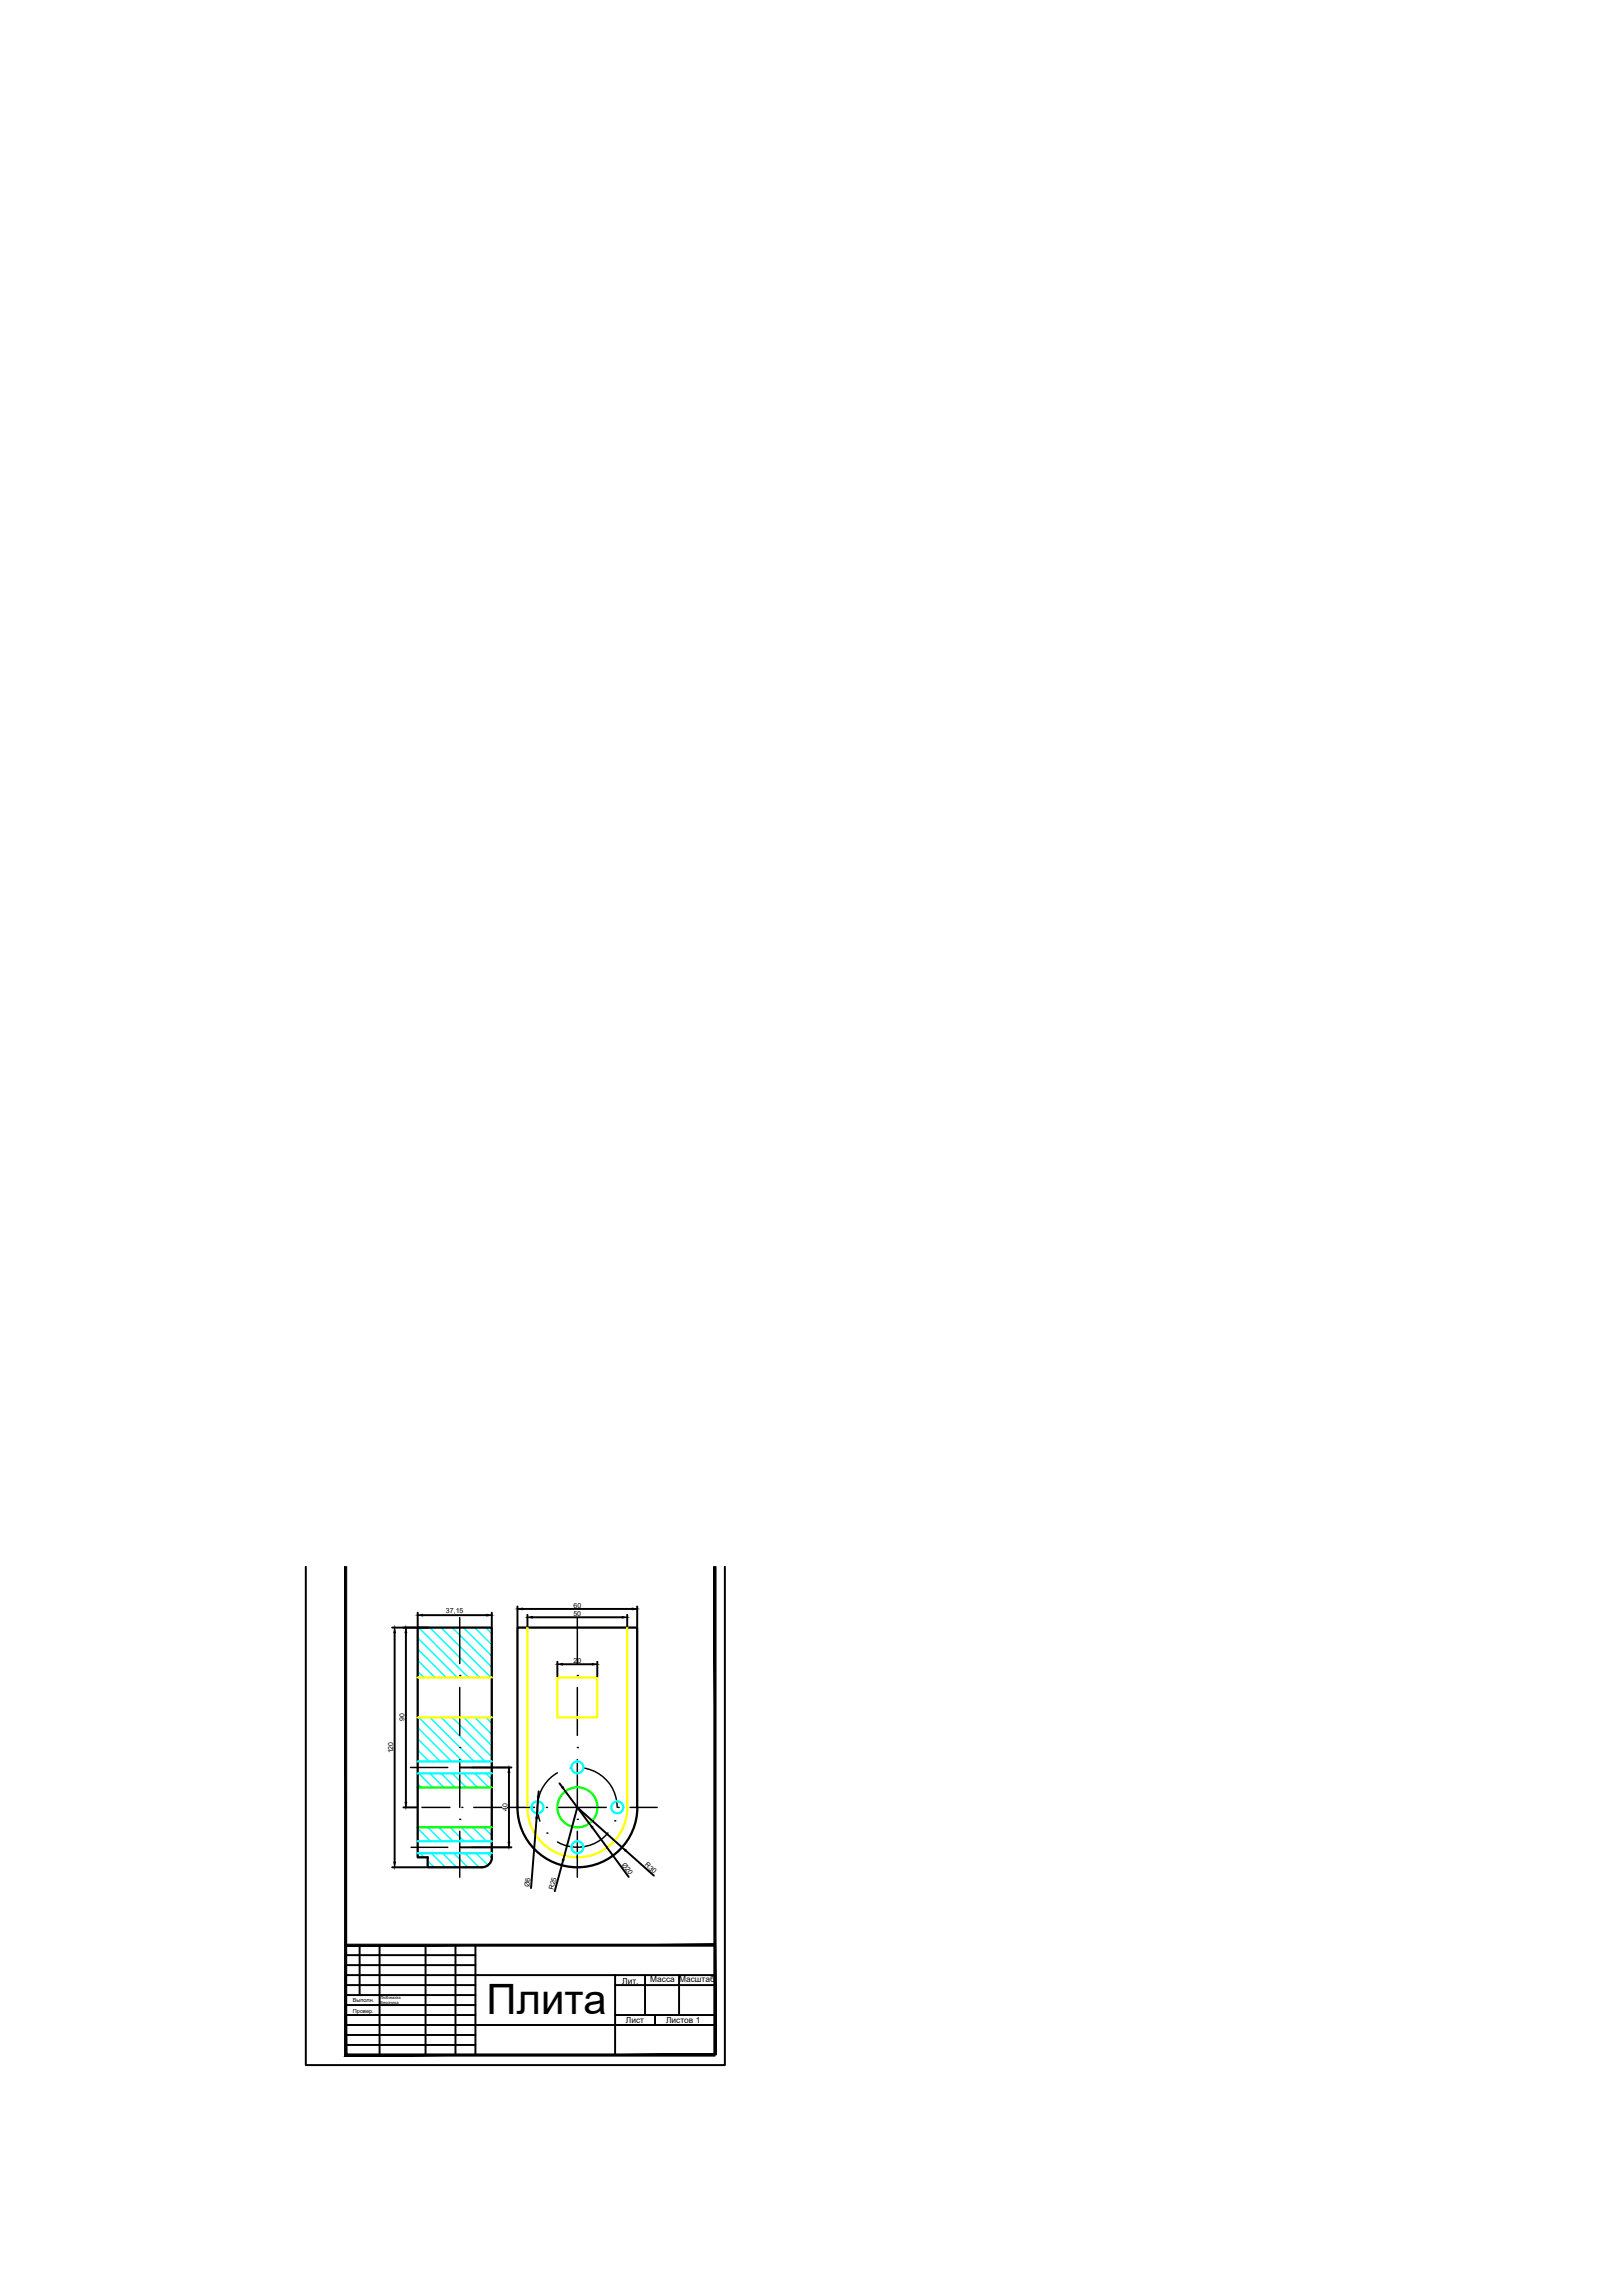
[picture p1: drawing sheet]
<svg xmlns="http://www.w3.org/2000/svg" width="210mm" height="297mm" viewBox="0 0 210 297" stroke-linecap="round" stroke-linejoin="round" font-family="sans-serif">
<defs><g id="words">
<text font-size="5.4" x="63" y="260.6">Плита</text>
<g font-size="1.1">
<text x="80.5" y="256.6">Лит.</text>
<text x="84.2" y="256.5">Масса Масштаб</text>
<text x="81" y="261.7">Лист</text>
<text x="86.2" y="261.7">Листов 1</text>
</g>
<g font-size=".9">
<text x="57.7" y="208.7">37,15</text>
<text x="74.2" y="209.1">50</text>
<text x="74.2" y="208">60</text>
<text x="74.2" y="215.1">20</text>
<text x="50.9" y="226.8" transform="rotate(-90 50.9 226.8)">120</text>
<text x="52.4" y="222.7" transform="rotate(-90 52.4 222.7)">90</text>
<text x="65.7" y="234.3" transform="rotate(-90 65.7 234.3)">40</text>
<text x="68.5" y="244.1" transform="rotate(-85 68.5 244.1)">Ø6</text>
<text x="71.6" y="244.5" transform="rotate(-75 71.6 244.5)">R25</text>
<text x="80.4" y="241.2" transform="rotate(53 80.4 241.2)">Ø20</text>
<text x="83.4" y="241.3" transform="rotate(42 83.4 241.3)">R30</text>
</g>
<g font-size=".7">
<text x="45.6" y="259">Выполн.</text>
<text x="45.7" y="260.4">Провер.</text>
</g>
<g font-size=".5">
<text x="49.2" y="259.3">Вероника</text>
<text x="49.2" y="258.6">Любимова</text>
</g>
</g></defs>
<!-- layer: 0 -->
<path d="M39.6 202.7v64.5h54.2v-64.5" fill="none" stroke="#000" stroke-width=".25"/>
<g fill="#000" stroke="#000" stroke-width=".13">
<path d="M44.7 251.5v.3l47.8-.3zM44.7 251.8l47.8-.3v.3z"/>
<path d="M92.4 202.7v63.2h.3zM92.4 202.7h.3v63.2z"/>
<path d="M44.6 266h47.9v-.3zM44.9 265.7h47.6l-47.9 .3zM44.6 202.7v63.3l.3-.3zM44.6 202.7h.3v63z"/>
</g>
<g fill="none" stroke="#000" stroke-width=".25">
<path d="M44.7 256.8h16.8M44.7 255.5h47.8M44.7 254.2h16.8M44.7 252.9h16.8M44.7 258.1h16.8M44.7 259.4h16.8M46.5 251.7v6.4M49.1 251.7v14.2M55.1 251.7v14.2M58.9 251.7v14.2M61.5 251.7v14.2M79.6 256.8h12.9"/>
<path d="M79.6 255.5v10.4M83.5 255.5v5.2M87.9 255.5v5.2M44.7 260.7h16.8M44.7 262h47.8M44.8 263.3h16.7M44.8 264.6h16.7M79.6 260.7h12.9"/>
</g>
<path d="M67 233.8v-23.2h15.5v23.2M67 233.8a7.8 7.8 0 0 0 7.7 7.8 7.8 7.8 0 0 0 7.8-7.8M63.6 240.3v-29.7h-9.5v29.7h1.2v1.3h7M63.7 240.3a1.3 1.3 0 0 1-1.3 1.3" fill="none" stroke="#000" stroke-width=".3"/>
<path d="M54.1 217h9.5M68.3 210.6v23.2M72.1 217h5.2v5.2h-5.2zM81.2 210.6v23.2M54.1 222.2h9.5M68.3 233.8a6.5 6.5 0 0 0 6.4 6.5 6.5 6.5 0 0 0 6.5-6.5" fill="none" stroke="#ff0" stroke-width=".3"/>
<g fill="none" stroke="#000" stroke-width=".19">
<path d="M59.5 216.8h.1M59.5 209.3v5.9M59.5 218.3v6.2M74.7 216.8h.1M74.7 209.3v5.9M74.7 218.3v6.2M53.1 228.7h4.8M53.2 239h4.7M54.6 233.8h3.6M59.5 235.4h.1M59.5 226.1h.1M59.5 239h.1"/>
<path d="M59.5 228.7h.1M59.5 227.6v6.2M59.5 236.9v6M59.8 233.8h.1M61 239h4.8M61 228.7h4.9M61.3 233.8h3.6M65.7 233.8h3.5M70.7 233.8h.1M70.8 237.2h.1M72.1 229.4a5.1 5.1 0 0 0-2.2 6.2M72.3 233.8h6.2"/>
<path d="M73.8 228.7h.1M74.7 235.4h.1M74.7 226.1h.1M74.7 227.6v6.2M74.7 236.9v6M75.6 228.7a5.2 5.2 0 0 1 4.3 5.1M78.7 237.1a5.2 5.2 0 0 1-6.5 1.2M79.6 235.6h.1M80 233.8h.1M81.5 233.8h3.5"/>
</g>
<g fill="none" stroke="#0f0" stroke-width=".3">
<path d="M54.1 236.4h9.5M54.1 231.2h9.5"/>
<circle cx="74.7" cy="233.8" r="2.59"/>
</g>
<g fill="none" stroke="#0ff" stroke-width=".19">
<path d="M54.1 216.2l.7 .8M54.1 214.8l2.2 2.2M54.1 213.3l3.6 3.7M54.1 211.9l5.1 5.1M54.2 210.6l6.4 6.4M55.6 210.6l6.5 6.4M57.1 210.6l6.4 6.4M58.5 210.6l5.1 5.1M60 210.6l3.6 3.6M61.4 210.6l2.2 2.2M62.9 210.6l.7 .7M54.1 238l.2 .2"/>
<path d="M54.1 236.5l1.6 1.7M54.1 230.7l.4 .5M54.1 227.8v.1M54.1 226.4l1.4 1.5M54.1 224.9l2.9 3M54.1 223.5l4.3 4.4M54.2 229.4l1.8 1.8M54.2 222.2l5.7 5.7M54.4 239.8l.5 .5M55.4 236.4l1.8 1.8M55.6 222.2l5.7 5.7M55.6 229.4l1.8 1.8"/>
<path d="M55.8 239.8l1.8 1.8M56.8 236.4l1.8 1.8M57.1 229.4l1.8 1.8M57.1 222.2l5.7 5.7M57.3 239.8l1.8 1.8M58.3 236.4l1.8 1.8M58.5 222.2l5.1 5.1M58.5 229.4l1.8 1.8M58.7 239.8l1.8 1.8M59.7 236.4l1.8 1.8M60 229.4l1.8 1.8M60 222.2l3.6 3.6"/>
<path d="M60.2 239.8l1.8 1.8M61.2 236.4l1.8 1.8M61.4 229.4l1.8 1.8M61.4 222.2l2.2 2.2M61.6 239.8l1.6 1.5M62.6 236.4l1 1M62.9 229.4l.7 .8M62.9 222.2l.7 .7M63.1 239.8l.5 .5M55.3 240.7l.9 .9"/>
</g>
<g fill="none" stroke="#0ff" stroke-width=".3">
<path d="M54.1 239.8h9.5M54.1 238.2h9.5M54.1 229.4h9.5M54.1 227.9h9.5"/>
<circle cx="69.6" cy="233.8" r=".77"/>
<circle cx="74.7" cy="228.7" r=".77"/>
<circle cx="74.7" cy="239" r=".77"/>
<circle cx="79.9" cy="233.8" r=".77"/>
</g>
<g fill="none" stroke="#000" stroke-width=".25">
<path d="M50.8 210.6h4.4M51.1 211.2v29.7M52.5 211.2v22M54.1 208.6v1.8M54.7 209h8.3M63.6 208.6v1.8M67 207.8v2.6M67.6 208.2h14.2M68.3 208.9v1.5M68.9 209.2h11.6M72.1 215v1.9M72.8 215.3h3.9"/>
<path d="M77.3 215v1.9M81.2 208.9v1.5M82.5 207.8v2.6M52.2 233.8h1.7M59.7 239h6.5M59.7 228.7h6.5M65.9 229.3v9M69.4 235.2l-.7 9.1M69.6 233l-.1 1.6M69.7 231.8v.6M72.4 230.7l.4 .5M73.2 231.8l3.1 4.1"/>
<path d="M76.6 236.4l4.8 6.4M80.5 239l-5.8-5.2-1.7 6.3M81 239.4l3.6 3.3M50.8 241.6h4.4M72.9 240.7l-1.1 4"/>
</g>
<g fill="#000" stroke="#000" stroke-width=".13">
<path d="M51.1 210.6l.1 .6h-.2zM52.5 210.6l.1 .6h-.2zM54.1 209l.6-.1v.2zM63 208.9l.6 .1-.6 .1zM67 208.2l.6-.2v.3zM68.3 209.2l.6-.1v.2zM72.1 215.3l.7-.1v.2zM76.7 215.2l.6 .1-.6 .1zM80.5 209.1l.7 .1-.7 .1zM81.8 208l.7 .2-.7 .1zM52.4 233.2h.2l-.1 .6zM65.8 238.3h.2l-.1 .7z"/>
<path d="M65.9 228.7l.1 .6h-.2zM69.5 234.6v.6h-.2zM69.5 232.4h.3l-.2 .6zM72.7 231.3l.2-.1 .3 .6zM76.3 235.9l.4 .4-.1 .2zM80.5 239l.5 .3-.1 .2zM51 240.9h.2l-.1 .7zM73 240.1v.6l-.2-.1z"/>
</g>
<path d="M84.8 260.7v1.3h-5.2" fill="none" stroke="#000" stroke-width=".25"/>
<use href="#words"/>
</svg>
